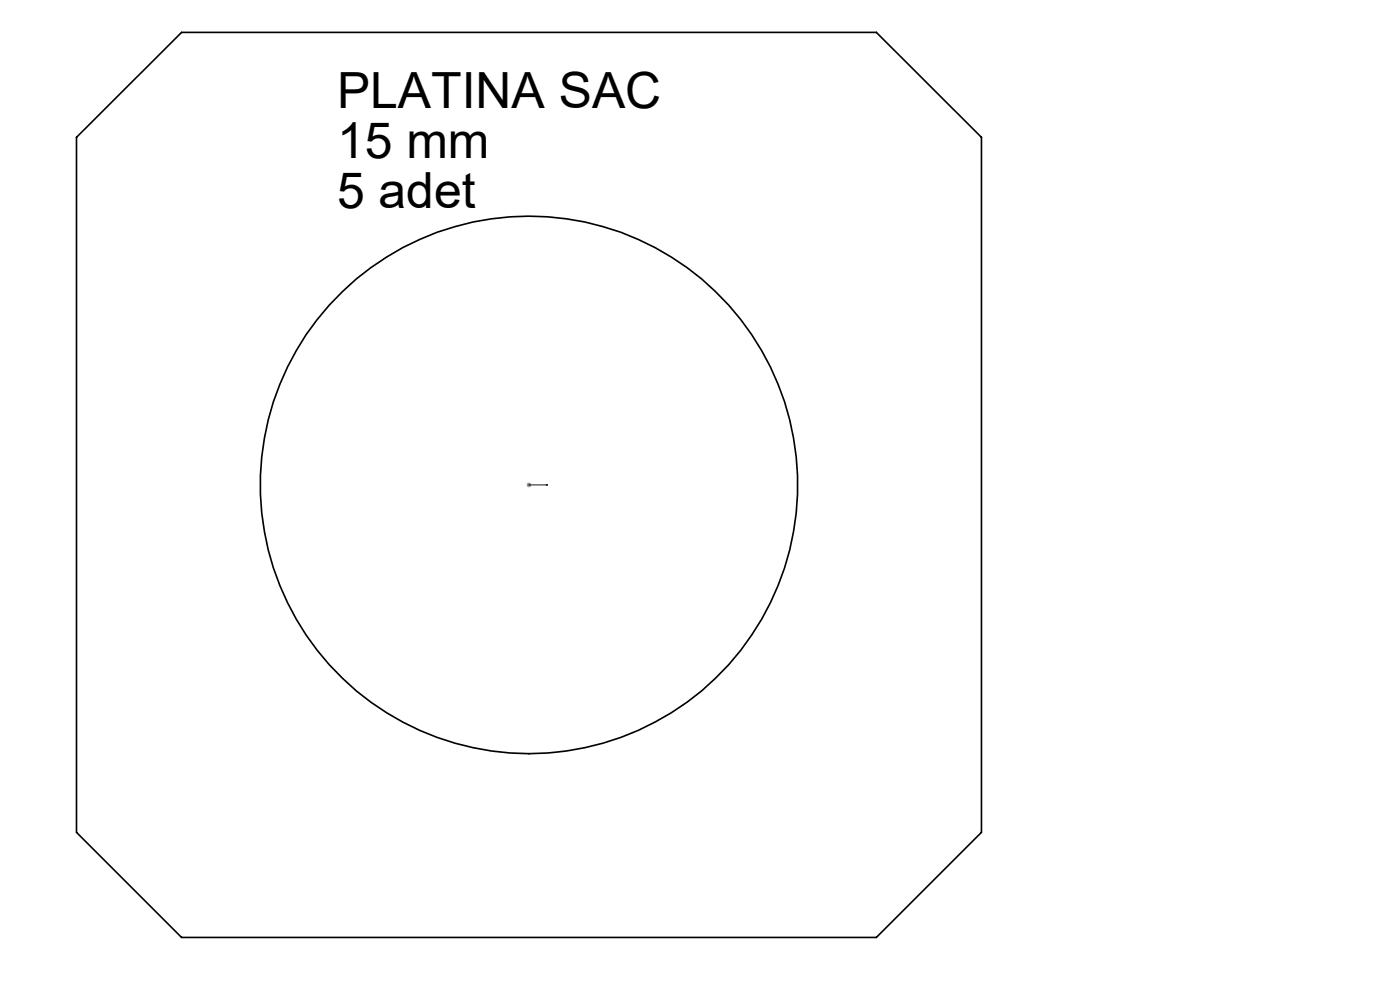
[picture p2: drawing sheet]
<svg xmlns="http://www.w3.org/2000/svg" width="297mm" height="210mm" viewBox="0 0 297 210" stroke-linecap="round" stroke-linejoin="round" font-family="sans-serif">
<defs><g id="words">
<g font-size="10.6">
<text x="71.5" y="22.9">PLATINA SAC</text>
<text x="71.5" y="33.5">15 mm</text>
<text x="71.5" y="44.1">5 adet</text>
</g>
</g></defs>
<g fill="none" stroke="#000" stroke-width=".35">
<path d="M16.2 29.1l22.3-22.2h147.4l22.3 22.2v147.5l-22.3 22.3h-147.4l-22.3-22.3z"/>
<circle cx="112.2" cy="102.9" r="57"/>
</g>
<path d="M112.1 102.9h.2zM112.2 102.9h.1M112.2 102.9h4M116.2 102.9h-.4h.4" fill="none" stroke="#00f" stroke-width=".21"/>
<path d="M111.7 102.9h1M111.9 102.5l.7 .7M112.2 102.4v1M112.6 102.5l-.7 .7" fill="none" stroke="#808080" stroke-width=".21"/>
<path d="M115.8 102.9h.4zM112.1 102.9h.2z" fill="#00f"/>
<use href="#words"/>
</svg>
